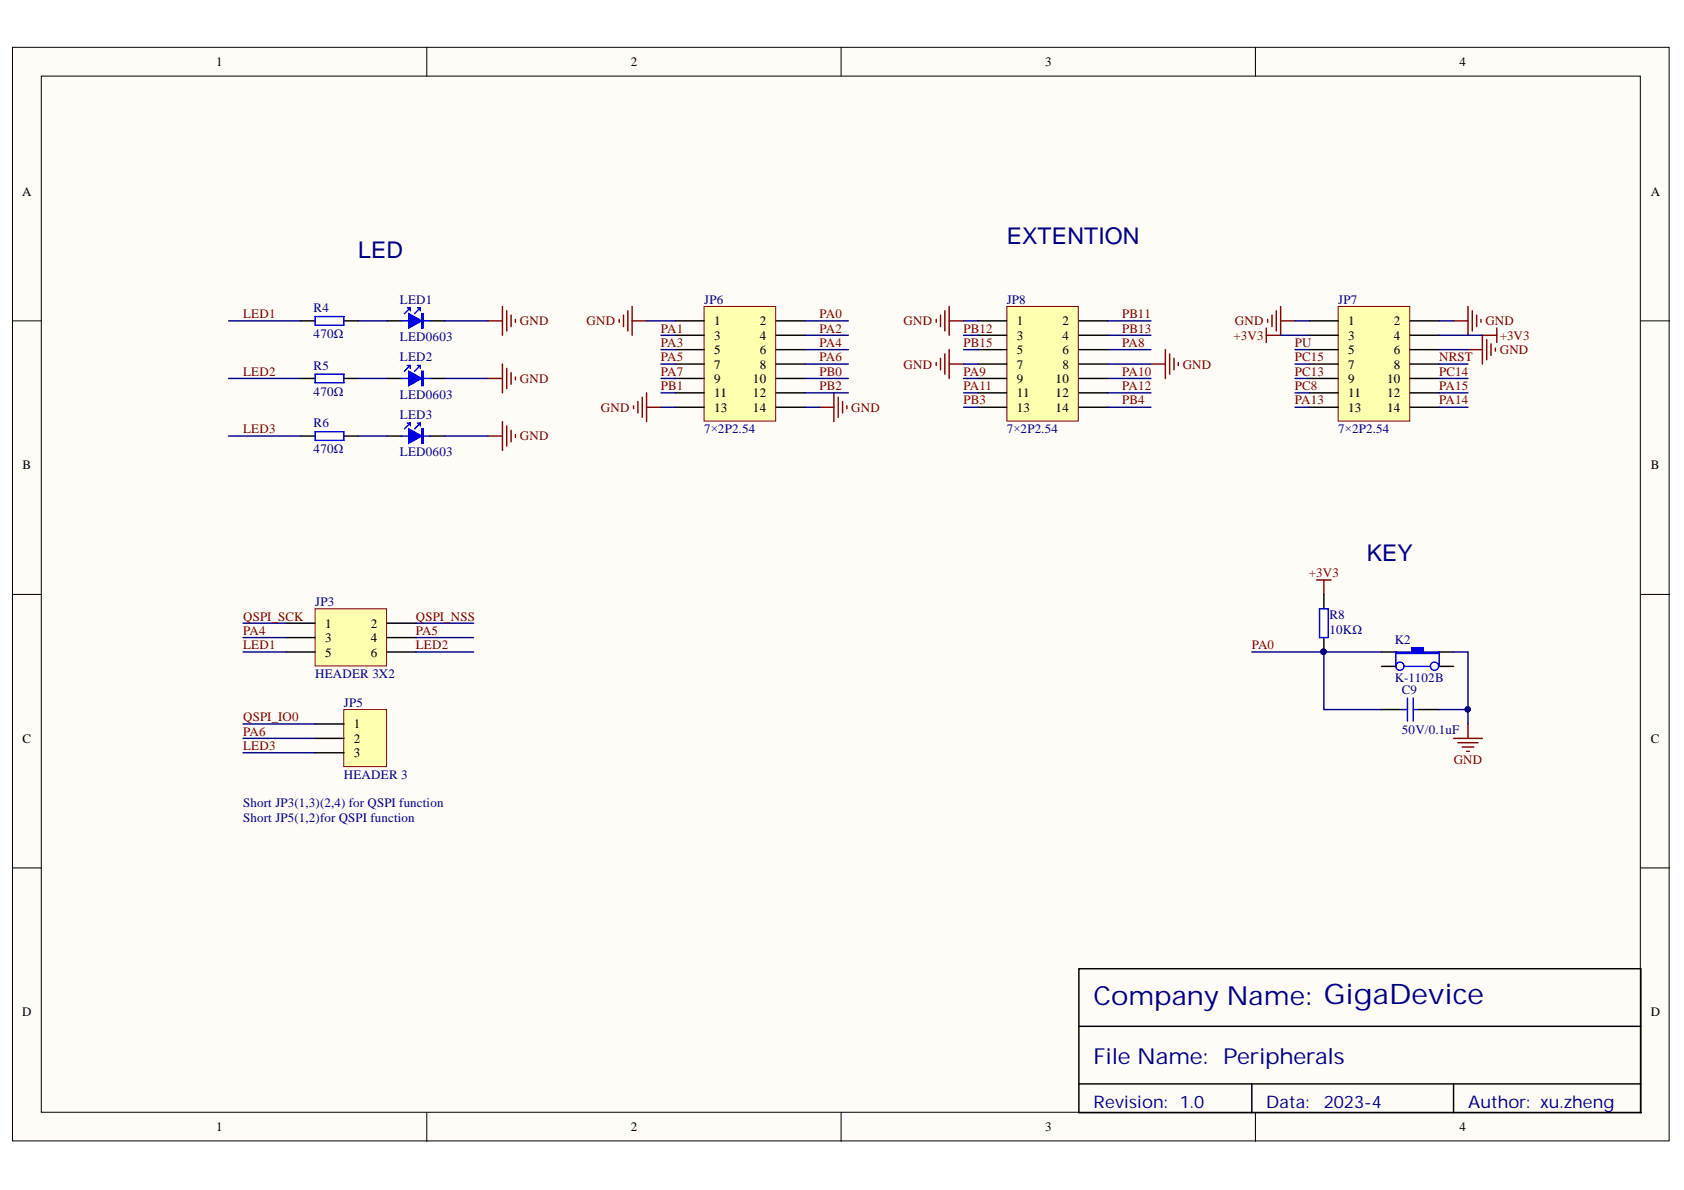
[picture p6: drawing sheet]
<svg xmlns="http://www.w3.org/2000/svg" width="297mm" height="210mm" viewBox="0 0 297 210" stroke-linecap="round" stroke-linejoin="round" font-family="sans-serif">
<defs><g id="words">
<text font-size="4.6" fill="#000080" x="192.9" y="177.3">Company Name: GigaDevice</text>
<g font-size="4.1" fill="#000080">
<text x="63.2" y="45.6">LED</text>
<text x="177.6" y="43">EXTENTION</text>
<text x="241.1" y="98.9">KEY</text>
</g>
<text font-size="3.9" fill="#000080" x="192.9" y="187.7">File Name: Peripherals</text>
<g font-size="3" fill="#000080">
<text x="192.9" y="195.4">Revision: 1.0</text>
<text x="223.3" y="195.4">Data:</text>
<text x="233.5" y="195.4">2023-4</text>
<text x="259" y="195.4">Author: xu.zheng</text>
</g>
<g font-size="2.3">
<text x="38.2" y="11.7">1</text>
<text x="111.2" y="11.7">2</text>
<text x="184.3" y="11.7">3</text>
<text x="257.4" y="11.7">4</text>
<text x="3.9" y="34.5">A</text>
<text x="291.2" y="34.5">A</text>
<text x="126" y="57.4">1</text>
<text x="126" y="59.9">3</text>
<text x="134" y="57.4">2</text>
<text x="134" y="59.9">4</text>
<text x="179.3" y="57.4">1</text>
<text x="179.3" y="59.9">3</text>
<text x="187.4" y="57.4">2</text>
<text x="187.4" y="59.9">4</text>
<text x="237.8" y="57.4">1</text>
<text x="237.8" y="59.9">3</text>
<text x="245.8" y="57.4">2</text>
<text x="245.8" y="59.9">4</text>
<text x="126" y="62.5">5</text>
<text x="126" y="65">7</text>
<text x="134" y="62.5">6</text>
<text x="134" y="65">8</text>
<text x="179.3" y="62.5">5</text>
<text x="179.3" y="65">7</text>
<text x="187.4" y="62.5">6</text>
<text x="187.4" y="65">8</text>
<text x="237.8" y="62.5">5</text>
<text x="237.8" y="65">7</text>
<text x="245.8" y="62.5">6</text>
<text x="245.8" y="65">8</text>
<text x="126" y="67.5">9</text>
<text x="126" y="70.1">11</text>
<text x="132.8" y="67.5">10</text>
<text x="132.8" y="70.1">12</text>
<text x="179.3" y="67.5">9</text>
<text x="179.3" y="70.1">11</text>
<text x="186.2" y="67.5">10</text>
<text x="186.2" y="70.1">12</text>
<text x="237.8" y="67.5">9</text>
<text x="237.8" y="70.1">11</text>
<text x="244.7" y="67.5">10</text>
<text x="244.7" y="70.1">12</text>
<text x="126" y="72.6">13</text>
<text x="132.8" y="72.6">14</text>
<text x="179.3" y="72.6">13</text>
<text x="186.2" y="72.6">14</text>
<text x="237.8" y="72.6">13</text>
<text x="244.7" y="72.6">14</text>
<text x="4" y="82.8">B</text>
<text x="291.2" y="82.8">B</text>
<text x="57.4" y="110.7">1</text>
<text x="57.4" y="113.3">3</text>
<text x="65.4" y="110.7">2</text>
<text x="65.4" y="113.3">4</text>
<text x="57.4" y="115.8">5</text>
<text x="65.4" y="115.8">6</text>
<text x="4" y="131">C</text>
<text x="62.4" y="128.5">1</text>
<text x="62.4" y="131">2</text>
<text x="291.2" y="131">C</text>
<text x="62.4" y="133.6">3</text>
<text x="3.9" y="179.3">D</text>
<text x="291.2" y="179.3">D</text>
<text x="38.2" y="199.6">1</text>
<text x="111.2" y="199.6">2</text>
<text x="184.3" y="199.6">3</text>
<text x="257.4" y="199.6">4</text>
</g>
<g font-size="2.3" fill="#000080">
<text x="70.6" y="53.6">LED1</text>
<text x="124.2" y="53.6">JP6</text>
<text x="177.6" y="53.6">JP8</text>
<text x="236" y="53.6">JP7</text>
<text x="55.3" y="55.1">R4</text>
<text x="55.3" y="59.7">470Ω</text>
<text x="55.3" y="65.3">R5</text>
<text x="70.6" y="60.2">LED0603</text>
<text x="70.6" y="63.7">LED2</text>
<text x="55.3" y="69.8">470Ω</text>
<text x="70.6" y="70.3">LED0603</text>
<text x="55.3" y="75.4">R6</text>
<text x="70.6" y="73.9">LED3</text>
<text x="124.2" y="76.4">7×2P2.54</text>
<text x="177.6" y="76.4">7×2P2.54</text>
<text x="236" y="76.4">7×2P2.54</text>
<text x="55.3" y="80">470Ω</text>
<text x="70.6" y="80.5">LED0603</text>
<text x="55.6" y="106.9">JP3</text>
<text x="234.5" y="109.2">R8</text>
<text x="234.5" y="111.7">10KΩ</text>
<text x="246" y="113.5">K2</text>
<text x="55.6" y="119.6">HEADER 3X2</text>
<text x="60.7" y="124.7">JP5</text>
<text x="246" y="120.4">K-1102B</text>
<text x="247.3" y="122.4">C9</text>
<text x="247.3" y="129.5">50V/0.1uF</text>
<text x="60.7" y="137.4">HEADER 3</text>
<text x="42.9" y="142.4">Short JP3(1,3)(2,4) for QSPI function</text>
<text x="42.9" y="145">Short JP5(1,2)for QSPI function</text>
</g>
<g font-size="2.3" fill="#800000">
<text x="42.9" y="56.1">LED1</text>
<text x="91.7" y="57.4">GND</text>
<text x="103.5" y="57.4">GND</text>
<text x="116.6" y="58.7">PA1</text>
<text x="144.6" y="56.1">PA0</text>
<text x="144.6" y="58.7">PA2</text>
<text x="159.4" y="57.4">GND</text>
<text x="170" y="58.7">PB12</text>
<text x="198" y="56.1">PB11</text>
<text x="198" y="58.7">PB13</text>
<text x="217.6" y="59.9">+3V3</text>
<text x="217.8" y="57.4">GND</text>
<text x="262" y="57.4">GND</text>
<text x="264.5" y="59.9">+3V3</text>
<text x="116.6" y="61.2">PA3</text>
<text x="116.6" y="63.7">PA5</text>
<text x="144.6" y="61.2">PA4</text>
<text x="144.6" y="63.7">PA6</text>
<text x="159.4" y="65">GND</text>
<text x="170" y="61.2">PB15</text>
<text x="198" y="61.2">PA8</text>
<text x="208.6" y="65">GND</text>
<text x="228.4" y="61.2">PU</text>
<text x="228.4" y="63.7">PC15</text>
<text x="253.9" y="63.7">NRST</text>
<text x="264.5" y="62.5">GND</text>
<text x="42.9" y="66.3">LED2</text>
<text x="91.7" y="67.5">GND</text>
<text x="116.6" y="66.3">PA7</text>
<text x="116.6" y="68.8">PB1</text>
<text x="144.6" y="66.3">PB0</text>
<text x="144.6" y="68.8">PB2</text>
<text x="170" y="68.8">PA11</text>
<text x="170" y="66.3">PA9</text>
<text x="170" y="71.3">PB3</text>
<text x="198" y="66.3">PA10</text>
<text x="198" y="68.8">PA12</text>
<text x="198" y="71.3">PB4</text>
<text x="228.4" y="66.3">PC13</text>
<text x="228.4" y="68.8">PC8</text>
<text x="228.4" y="71.3">PA13</text>
<text x="253.9" y="66.3">PC14</text>
<text x="253.9" y="68.8">PA15</text>
<text x="253.9" y="71.3">PA14</text>
<text x="42.9" y="76.4">LED3</text>
<text x="91.7" y="77.7">GND</text>
<text x="106" y="72.6">GND</text>
<text x="150.2" y="72.6">GND</text>
<text x="230.9" y="101.8">+3V3</text>
<text x="42.9" y="112">PA4</text>
<text x="42.9" y="109.5">QSPI_SCK</text>
<text x="73.3" y="112">PA5</text>
<text x="73.3" y="109.5">QSPI_NSS</text>
<text x="42.9" y="114.5">LED1</text>
<text x="73.3" y="114.5">LED2</text>
<text x="220.8" y="114.5">PA0</text>
<text x="42.9" y="129.7">PA6</text>
<text x="42.9" y="127.2">QSPI_IO0</text>
<text x="42.9" y="132.3">LED3</text>
<text x="256.4" y="134.8">GND</text>
</g>
</g></defs>
<g fill="#fffcf8" stroke="#000" stroke-width=".18">
<path d="M2.2 8.3h292.2v192.9h-292.2z"/>
<path d="M7.3 13.4h282v182.8h-282z"/>
</g>
<path d="M75.3 8.3v5.1M148.4 8.3v5.1M221.4 8.3v5.1M2.2 56.6h5.1M289.4 56.6h5.1M2.2 104.8h5.1M289.4 104.8h5.1M2.2 153.1h5.1M289.4 153.1h5.1M75.3 196.3v5M148.4 196.3v5M221.4 196.3v5" fill="none" stroke="#000" stroke-width=".18"/>
<path d="M243.7 115h2.5M253.9 115h2.5M243.7 125.2h3.8M250 125.2h3.9M190.3 170.9h99.1v25.4h-99.1zM190.3 181h99.1M190.3 191.2h99.1M220.8 191.2v5.1M256.4 191.2v5.1" fill="none" stroke="#000" stroke-width=".25"/>
<path d="M86.1 56.6h2.5M88.6 54.1v5M89.4 54.8v3.6M90.2 55.6v2M90.9 56.3v.6M256.4 130.2h5.1M257.2 131h3.5M257.9 131.8h2.1M258.7 132.5h.5M258.9 127.7v2.5" fill="none" stroke="#800000" stroke-width=".25"/>
<path d="M247.5 125.2h.8M248.3 123.1v4.1M249.3 125.2h.7M249.3 123.1v4.1" fill="none" stroke="#00f" stroke-width=".25"/>
<path d="M246.2 115h2.8v-.8h2.1v.8h2.8v.3h-7.7z" fill-rule="evenodd" fill="#00f"/>
<g fill="none" stroke="#00f" stroke-width=".25">
<path d="M55.6 55.8h5.1v1.6h-5.1zM232.8 107.4h1.5v5.1h-1.5zM246.2 115h2.8v-.8h2.1v.8h2.8v.3h-7.7zM246.2 115v2.5M247.7 117.5h4.6M253.9 115v2.5"/>
<circle cx="246.9" cy="117.5" r=".72"/>
<circle cx="253" cy="117.5" r=".72"/>
</g>
<path d="M53 56.6h2.6M60.7 56.6h2.5M68.3 56.6h2.5M75.9 56.6h2.6M233.5 104.8v2.6M233.5 112.5v2.5M243.7 117.5h2.5M253.9 117.5h2.5" fill="none" stroke="#000" stroke-width=".25"/>
<path d="M232.2 102.3h2.6M233.5 102.3v2.5" fill="none" stroke="#800000" stroke-width=".25"/>
<circle cx="233.5" cy="115" r=".46" fill="#000080" stroke="#000080" stroke-width=".18"/>
<path d="M72.1 55.3l2.3 1.3-2.3 1.3z" fill="#00f"/>
<path d="M70.8 56.6h1.3M71.8 54.3h.6M72.1 55.3l2.3 1.3-2.3 1.3zM72.4 54.3l-1.1 1M72.4 54.3v.5M73.6 54.3h.5M74.1 54.3l-1 1M74.1 54.3v.5M74.4 55.3h.2v2.6h-.2zM74.5 55.3v2.6M74.6 56.6h1.3M55.6 66h5.1v1.5h-5.1z" fill="none" stroke="#00f" stroke-width=".25"/>
<path d="M86.1 66.8h2.5M88.6 64.2v5.1M89.4 65v3.5M90.2 65.7v2.1M90.9 66.5v.5" fill="none" stroke="#800000" stroke-width=".25"/>
<path d="M53 66.8h2.6M60.7 66.8h2.5M68.3 66.8h2.5M75.9 66.8h2.6" fill="none" stroke="#000" stroke-width=".25"/>
<path d="M72.1 65.5l2.3 1.3-2.3 1.2z" fill="#00f"/>
<path d="M55.6 76.2h5.1v1.5h-5.1zM70.8 66.8h1.3M71.8 64.5h.6M72.1 65.5l2.3 1.3-2.3 1.2zM72.4 64.5l-1.1 1M72.4 64.5v.5M73.6 64.5h.5M74.1 64.5l-1 1M74.1 64.5v.5M74.4 65.5h.2v2.5h-.2zM74.5 65.5v2.5M74.6 66.8h1.3" fill="none" stroke="#00f" stroke-width=".25"/>
<path d="M86.1 76.9h2.5M88.6 74.4v5.1M89.4 75.1v3.6M90.2 75.9v2M90.9 76.7v.5" fill="none" stroke="#800000" stroke-width=".25"/>
<path d="M53 76.9h2.6M60.7 76.9h2.5M68.3 76.9h2.5M75.9 76.9h2.6" fill="none" stroke="#000" stroke-width=".25"/>
<path d="M72.1 75.6l2.3 1.3-2.3 1.3z" fill="#00f"/>
<path d="M70.8 76.9h1.3M71.8 74.6h.6M72.1 75.6l2.3 1.3-2.3 1.3zM72.4 74.6l-1.1 1M72.4 74.6v.5M73.6 74.6h.5M74.1 74.6l-1 1M74.1 74.6v.5M74.4 75.6h.2v2.6h-.2zM74.5 75.6v2.6M74.6 76.9h1.3" fill="none" stroke="#00f" stroke-width=".25"/>
<path d="M177.6 54.1h12.6v20.2h-12.6z" fill="#ffffb0" stroke="#800000" stroke-width=".18"/>
<g fill="none" stroke="#000" stroke-width=".25">
<path d="M172.5 56.6h5.1M172.5 59.1h5.1M190.3 56.6h5.1M190.3 59.1h5.1M172.5 61.7h5.1M172.5 64.2h5.1M172.5 66.8h5.1M172.5 69.3h5.1M172.5 71.8h5.1M190.3 61.7h5.1M190.3 64.2h5.1M190.3 66.8h5.1"/>
<path d="M190.3 69.3h5.1M190.3 71.8h5.1"/>
</g>
<path d="M124.2 54.1h12.6v20.2h-12.6z" fill="#ffffb0" stroke="#800000" stroke-width=".18"/>
<g fill="none" stroke="#000" stroke-width=".25">
<path d="M119.1 56.6h5.1M119.1 59.1h5.1M136.9 56.6h5.1M136.9 59.1h5.1M119.1 61.7h5.1M119.1 64.2h5.1M119.1 66.8h5.1M119.1 69.3h5.1M119.1 71.8h5.1M136.9 61.7h5.1M136.9 64.2h5.1M136.9 66.8h5.1"/>
<path d="M136.9 69.3h5.1M136.9 71.8h5.1"/>
</g>
<path d="M236 54.1h12.7v20.2h-12.7z" fill="#ffffb0" stroke="#800000" stroke-width=".18"/>
<g fill="none" stroke="#000" stroke-width=".25">
<path d="M231 56.6h5.1M231 59.1h5.1M248.8 56.6h5.1M248.8 59.1h5.1M231 61.7h5.1M231 64.2h5.1M231 66.8h5.1M231 69.3h5.1M231 71.8h5.1M248.8 61.7h5.1M248.8 64.2h5.1M248.8 66.8h5.1"/>
<path d="M248.8 69.3h5.1M248.8 71.8h5.1"/>
</g>
<g fill="none" stroke="#800000" stroke-width=".25">
<path d="M109.2 56.3v.6M110 55.6v2M110.7 54.8v3.6M111.5 54.1v5M111.5 56.6h2.5M165.1 56.3v.6M165.9 55.6v2M166.7 54.8v3.6M167.4 56.6h2.6M167.4 54.1v5M223.3 57.9v2.5M223.6 56.3v.6"/>
<path d="M224.4 55.6v2M225.1 54.8v3.6M225.9 56.6h2.5M225.9 54.1v5h-2.6M256.4 56.6h2.5M258.9 54.1v5M259.7 54.8v3.6M260.5 55.6v2M261.2 56.3v.6M262.2 59.9v3.6M264 59.1h-2.5v5.1M264 57.9v2.5"/>
<path d="M111.8 71.6v.5M112.5 70.8v2M113.3 70.1v3.5M114 69.3v5.1M114 71.8h2.6M144.5 71.8h2.6M147.1 69.3v5.1M147.9 70.1v3.5M148.6 70.8v2M149.4 71.6v.5M165.1 64v.5M165.9 63.2v2"/>
<path d="M166.7 62.4v3.6M167.4 61.7v5.1M167.4 64.2h2.6M203 64.2h2.6M205.6 61.7v5.1M206.3 62.4v3.6M207.1 63.2v2M207.8 64v.5M258.9 61.7h2.6M263 60.7v2M263.8 61.4v.5"/>
</g>
<path d="M55.6 107.4h12.6v10.1h-12.6z" fill="#ffffb0" stroke="#800000" stroke-width=".18"/>
<path d="M50.5 109.9h5.1M50.5 112.5h5.1M50.5 115h5.1M68.3 109.9h5.1M68.3 112.5h5.1M68.3 115h5.1" fill="none" stroke="#000" stroke-width=".25"/>
<path d="M60.6 125.2h7.6v10h-7.6z" fill="#ffffb0" stroke="#800000" stroke-width=".18"/>
<path d="M55.6 127.7h5.1M55.6 130.2h5.1M55.6 132.8h5.1" fill="none" stroke="#000" stroke-width=".25"/>
<g fill="none" stroke="#000080" stroke-width=".25">
<path d="M40.3 56.6h12.7M63.2 56.6h5.1M78.5 56.6h7.6M114 56.6h5.1M116.6 59.1h2.5M142 56.6h7.6M142 59.1h7.6M170 56.6h2.5M170 59.1h2.5M195.4 56.6h7.6M195.4 59.1h7.6M225.9 59.1h5.1"/>
<path d="M228.4 56.6h2.6M253.9 56.6h2.5M253.9 59.1h7.6M40.3 66.8h12.7M40.3 76.9h12.7M63.2 66.8h5.1M63.2 76.9h5.1M78.5 66.8h7.6M78.5 76.9h7.6M116.6 66.8h2.5M116.6 64.2h2.5M116.6 71.8h2.5"/>
<path d="M116.6 61.7h2.5M116.6 69.3h2.5M142 66.8h7.6M142 64.2h7.6M142 71.8h2.5M142 61.7h7.6M142 69.3h7.6M170 66.8h2.5M170 64.2h2.5M170 71.8h2.5M170 61.7h2.5M170 69.3h2.5"/>
<path d="M195.4 66.8h7.6M195.4 64.2h7.6M195.4 71.8h7.6M195.4 61.7h7.6M195.4 69.3h7.6M228.4 66.8h2.6M228.4 64.2h2.6M228.4 71.8h2.6M228.4 61.7h2.6M228.4 69.3h2.6M253.9 66.8h5M253.9 64.2h5"/>
<path d="M253.9 71.8h5M253.9 61.7h5M253.9 69.3h5M42.9 109.9h7.6M42.9 112.5h7.6M42.9 115h7.6M73.4 109.9h10.1M73.4 112.5h10.1M73.4 115h10.1M220.8 115h22.9M233.5 115v10.2h10.2M256.4 115h2.5v12.7"/>
<path d="M42.9 127.7h12.7M42.9 130.2h12.7M42.9 132.8h12.7M253.9 125.2h5"/>
</g>
<g fill="#000080" stroke="#000080" stroke-width=".18">
<circle cx="258.9" cy="125.1" r=".46"/>
<circle cx="233.5" cy="115" r=".46"/>
</g>
<use href="#words"/>
</svg>
